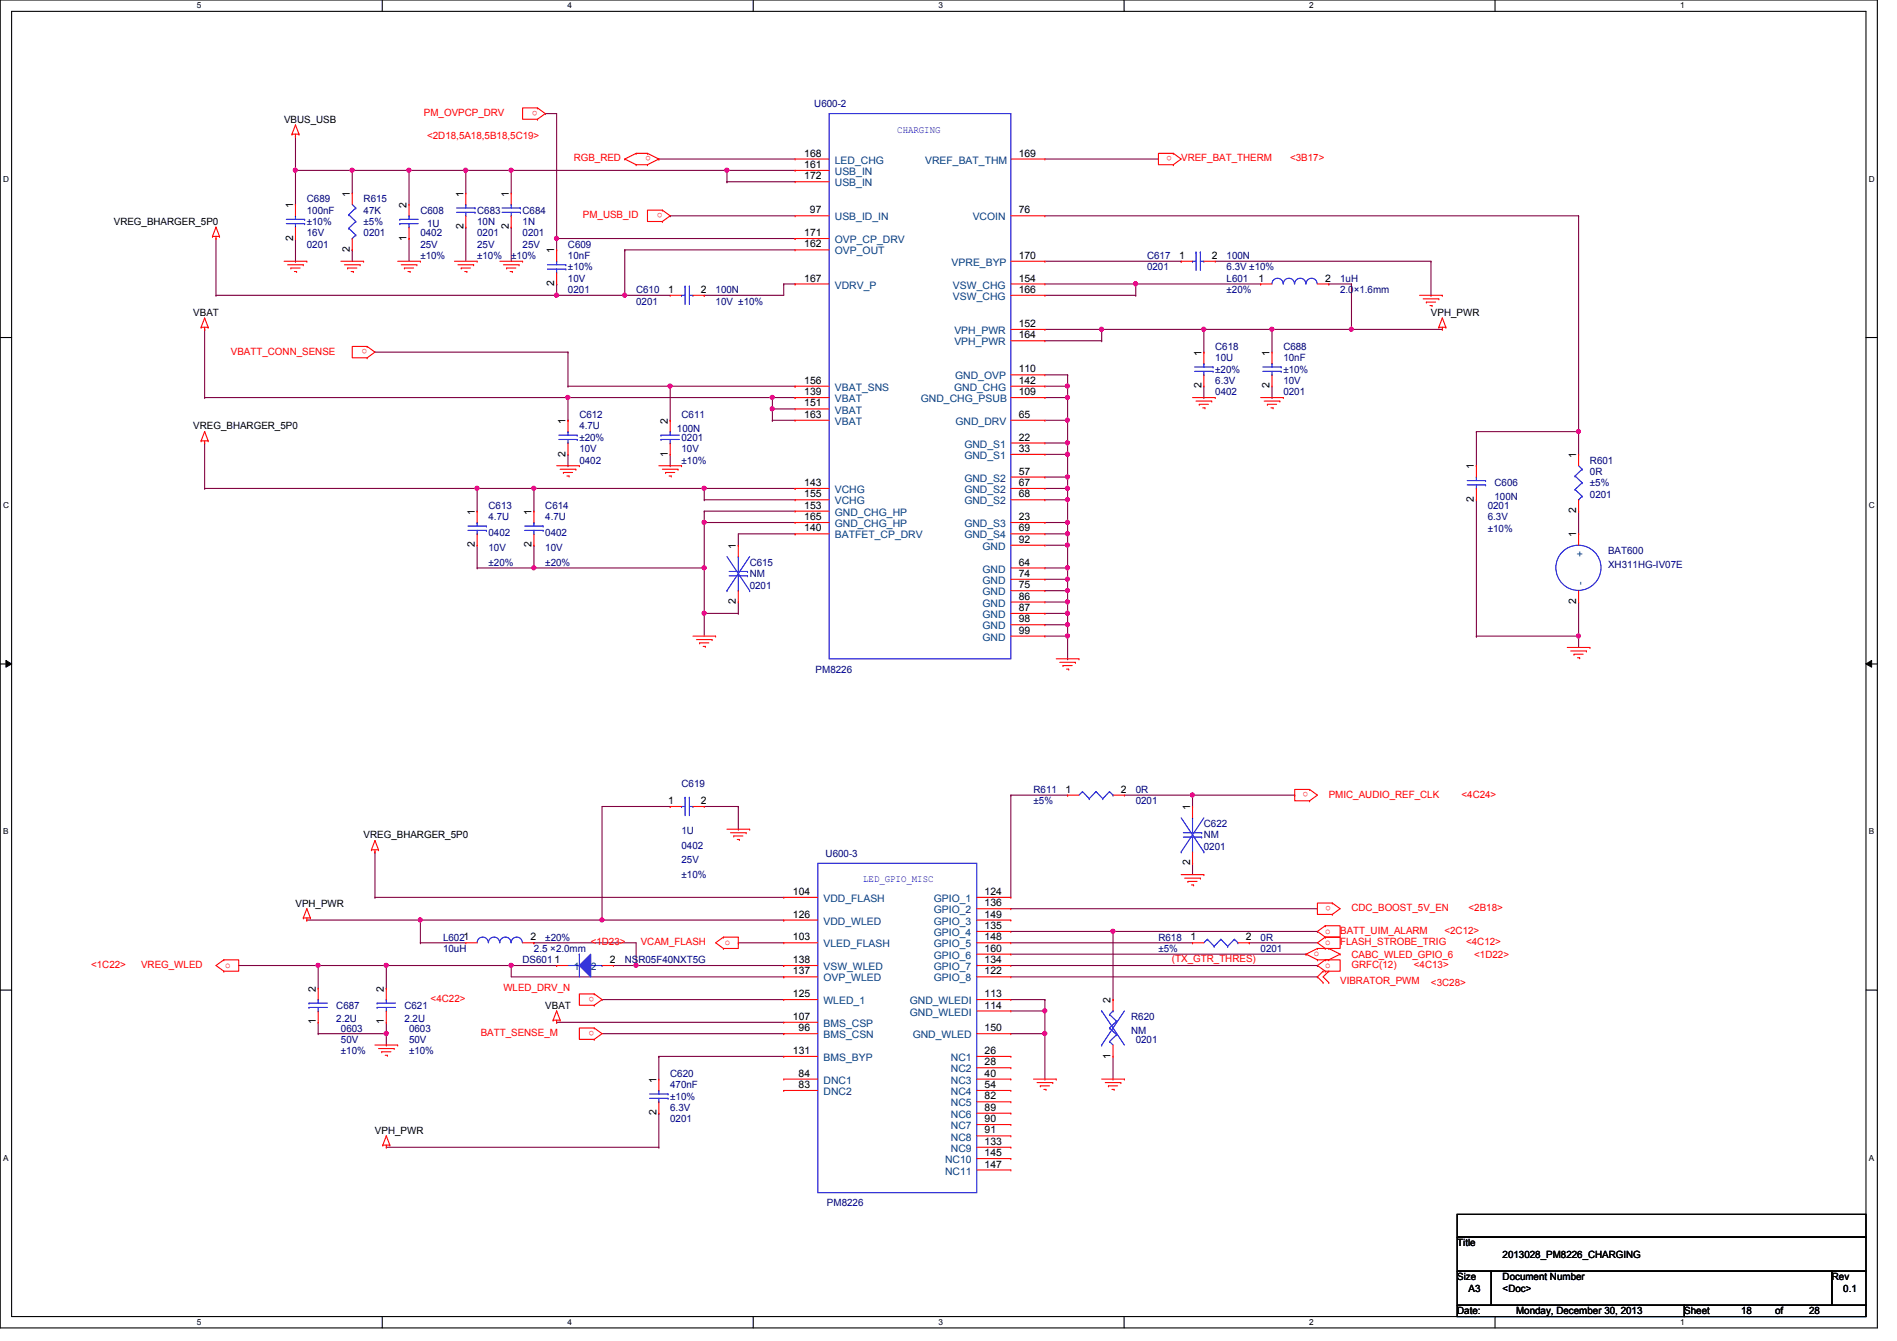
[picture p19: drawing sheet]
<svg xmlns="http://www.w3.org/2000/svg" width="297mm" height="210mm" viewBox="0 0 297 210" stroke-linecap="round" stroke-linejoin="round" font-family="sans-serif">
<defs><g id="words">
<g font-size="1.6" fill="#f00">
<text x="84.2" y="17.4" transform="rotate(180 84.2 17.4)">o</text>
<text x="66.4" y="18.2">PM_OVPCP_DRV</text>
<text x="66.9" y="21.7">&lt;2D18,5A18,5B18,5C19&gt;</text>
<text x="89.8" y="25.3">RGB_RED</text>
<text x="101.9" y="24.5" transform="rotate(180 101.9 24.5)">o</text>
<text x="183.5" y="24.5" transform="rotate(180 183.5 24.5)">o</text>
<text x="185" y="25.3">VREF_BAT_THERM</text>
<text x="202" y="25.3">&lt;3B17&gt;</text>
<text x="91.3" y="34.2">PM_USB_ID</text>
<text x="103.7" y="33.4" transform="rotate(180 103.7 33.4)">o</text>
<text x="36.1" y="55.5">VBATT_CONN_SENSE</text>
<text x="57.5" y="54.7" transform="rotate(180 57.5 54.7)">o</text>
<text x="204.8" y="124" transform="rotate(180 204.8 124)">o</text>
<text x="208.1" y="124.8">PMIC_AUDIO_REF_CLK</text>
<text x="228.8" y="124.8">&lt;4C24&gt;</text>
<text x="208.4" y="141.8" transform="rotate(180 208.4 141.8)">o</text>
<text x="211.6" y="142.6">CDC_BOOST_5V_EN</text>
<text x="230" y="142.6">&lt;2B18&gt;</text>
<text x="92.5" y="148">&lt;1D23&gt;</text>
<text x="100.3" y="148">VCAM_FLASH</text>
<text x="113.5" y="147.9">o</text>
<text x="205.7" y="149.7">o</text>
<text x="207.5" y="146.1">o</text>
<text x="207.5" y="147.9">o</text>
<text x="209.8" y="146.2">BATT_UIM_ALARM</text>
<text x="209.8" y="148">FLASH_STROBE_TRIG</text>
<text x="211.6" y="149.9">CABC_WLED_GPIO_6</text>
<text x="226.2" y="146.2">&lt;2C12&gt;</text>
<text x="229.6" y="148">&lt;4C12&gt;</text>
<text x="230.8" y="149.9">&lt;1D22&gt;</text>
<text x="14.3" y="151.5">&lt;1C22&gt;</text>
<text x="22.1" y="151.5">VREG_WLED</text>
<text x="35.3" y="151.5">o</text>
<text x="78.8" y="155.1">WLED_DRV_N</text>
<text x="183.5" y="150.6">(TX_GTR_THRES)</text>
<text x="207.5" y="151.5">o</text>
<text x="209.8" y="154">VIBRATOR_PWM</text>
<text x="211.6" y="151.5">GRFC(12)</text>
<text x="221.4" y="151.5">&lt;4C13&gt;</text>
<text x="224.1" y="154.3">&lt;3C28&gt;</text>
<text x="67.4" y="156.8">&lt;4C22&gt;</text>
<text x="93" y="156" transform="rotate(180 93 156)">o</text>
<text x="93" y="161.4" transform="rotate(180 93 161.4)">o</text>
<text x="75.3" y="162.2">BATT_SENSE_M</text>
</g>
<g font-size="1.6" fill="#000080">
<text x="127.5" y="16.7">U600-2</text>
<text x="48" y="31.7">C689</text>
<text x="48" y="33.4">100nF</text>
<text x="48" y="35.2">±10%</text>
<text x="56.9" y="31.7">R615</text>
<text x="56.9" y="33.4">47K</text>
<text x="56.9" y="35.2">±5%</text>
<text x="65.8" y="33.4">C608</text>
<text x="66.9" y="35.6">1U</text>
<text x="74.7" y="33.4">C683</text>
<text x="74.7" y="35.2">10N</text>
<text x="81.8" y="33.4">C684</text>
<text x="81.8" y="35.2">1N</text>
<text x="48" y="38.8">0201</text>
<text x="48" y="37">16V</text>
<text x="56.9" y="37">0201</text>
<text x="65.8" y="37">0402</text>
<text x="65.8" y="38.8">25V</text>
<text x="65.8" y="40.6">±10%</text>
<text x="74.7" y="37">0201</text>
<text x="74.7" y="38.8">25V</text>
<text x="74.7" y="40.6">±10%</text>
<text x="80" y="40.6">±10%</text>
<text x="81.8" y="37">0201</text>
<text x="81.8" y="38.8">25V</text>
<text x="88.9" y="38.8">C609</text>
<text x="88.9" y="40.6">10nF</text>
<text x="179.6" y="40.6">C617</text>
<text x="192.1" y="40.6">100N</text>
<text x="88.9" y="45.9">0201</text>
<text x="88.9" y="44.1">10V</text>
<text x="88.9" y="42.3">±10%</text>
<text x="99.6" y="45.9">C610</text>
<text x="99.6" y="47.7">0201</text>
<text x="112.1" y="45.9">100N</text>
<text x="112.1" y="47.7">10V ±10%</text>
<text x="179.6" y="42.3">0201</text>
<text x="192.1" y="42.3">6.3V ±10%</text>
<text x="192.1" y="44.1">L601</text>
<text x="192.1" y="45.9">±20%</text>
<text x="209.8" y="44.1">1uH</text>
<text x="209.8" y="45.9">2.0×1.6mm</text>
<text x="190.3" y="54.8">C618</text>
<text x="190.3" y="56.6">10U</text>
<text x="190.3" y="58.3">±20%</text>
<text x="201" y="54.8">C688</text>
<text x="201" y="56.6">10nF</text>
<text x="201" y="58.3">±10%</text>
<text x="90.7" y="65.4">C612</text>
<text x="106.7" y="65.4">C611</text>
<text x="190.3" y="61.9">0402</text>
<text x="190.3" y="60.1">6.3V</text>
<text x="201" y="61.9">0201</text>
<text x="201" y="60.1">10V</text>
<text x="90.7" y="67.2">4.7U</text>
<text x="90.7" y="70.8">10V</text>
<text x="90.7" y="69">±20%</text>
<text x="106" y="67.6">100N</text>
<text x="106.7" y="69">0201</text>
<text x="106.7" y="70.8">10V</text>
<text x="90.7" y="72.6">0402</text>
<text x="106.7" y="72.6">±10%</text>
<text x="234" y="76.1">C606</text>
<text x="249" y="72.6">R601</text>
<text x="249" y="74.3">0R</text>
<text x="249" y="76.1">±5%</text>
<text x="249" y="77.9">0201</text>
<text x="76.5" y="79.7">C613</text>
<text x="76.5" y="81.4">4.7U</text>
<text x="76.5" y="83.9">0402</text>
<text x="85.4" y="79.7">C614</text>
<text x="85.4" y="81.4">4.7U</text>
<text x="85.4" y="83.9">0402</text>
<text x="233" y="79.7">0201</text>
<text x="233" y="81.4">6.3V</text>
<text x="233" y="83.2">±10%</text>
<text x="234" y="78.2">100N</text>
<text x="76.5" y="86.2">10V</text>
<text x="76.5" y="88.6">±20%</text>
<text x="85.4" y="86.2">10V</text>
<text x="85.4" y="88.6">±20%</text>
<text x="117.4" y="88.6">C615</text>
<text x="251.8" y="86.8">BAT600</text>
<text x="251.8" y="88.9">XH311HG-IV07E</text>
<text x="117.4" y="90.3">NM</text>
<text x="117.4" y="92.1">0201</text>
<text x="127.7" y="105.3">PM8226</text>
<text x="106.7" y="123.2">C619</text>
<text x="161.8" y="124.1">R611</text>
<text x="161.8" y="125.9">±5%</text>
<text x="177.8" y="124.1">0R</text>
<text x="177.8" y="125.9">0201</text>
<text x="106.7" y="130.5">1U</text>
<text x="188.5" y="129.5">C622</text>
<text x="188.5" y="131.2">NM</text>
<text x="106.7" y="132.8">0402</text>
<text x="106.7" y="135.1">25V</text>
<text x="106.7" y="137.5">±10%</text>
<text x="129.3" y="134.1">U600-3</text>
<text x="188.5" y="133">0201</text>
<text x="69.4" y="147.2">L6021</text>
<text x="69.4" y="149">10uH</text>
<text x="83.6" y="149">2.5 ×2.0mm</text>
<text x="85.4" y="147.2">±20%</text>
<text x="181.4" y="147.2">R618</text>
<text x="181.4" y="149">±5%</text>
<text x="197.4" y="147.2">0R</text>
<text x="197.4" y="149">0201</text>
<text x="81.8" y="150.8">DS601</text>
<text x="97.8" y="150.8">NSR05F40NXT5G</text>
<text x="52.7" y="157.9">C687</text>
<text x="52.7" y="160">2.2U</text>
<text x="53.4" y="161.5">0603</text>
<text x="63.3" y="157.9">C621</text>
<text x="63.3" y="160">2.2U</text>
<text x="64" y="161.5">0603</text>
<text x="177.1" y="159.7">R620</text>
<text x="177.1" y="161.8">NM</text>
<text x="53.4" y="163.2">50V</text>
<text x="53.4" y="165">±10%</text>
<text x="64" y="163.2">50V</text>
<text x="64" y="165">±10%</text>
<text x="177.8" y="163.2">0201</text>
<text x="104.9" y="168.6">C620</text>
<text x="104.9" y="170.3">470nF</text>
<text x="104.9" y="173.9">6.3V</text>
<text x="104.9" y="172.1">±10%</text>
<text x="104.9" y="175.7">0201</text>
<text x="129.5" y="188.8">PM8226</text>
</g>
<g font-size="1.6">
<text x="44.5" y="19.2">VBUS_USB</text>
<text x="125.9" y="24.5">168</text>
<text x="125.9" y="26.3">161</text>
<text x="125.9" y="28.1">172</text>
<text x="159.5" y="24.5">169</text>
<text x="17.8" y="35.2">VREG_BHARGER_5P0</text>
<text x="45.9" y="32.6" transform="rotate(-90 45.9 32.6)">1</text>
<text x="54.8" y="30.8" transform="rotate(-90 54.8 30.8)">1</text>
<text x="63.7" y="32.6" transform="rotate(-90 63.7 32.6)">2</text>
<text x="72.6" y="35.9" transform="rotate(-90 72.6 35.9)">2</text>
<text x="72.6" y="30.8" transform="rotate(-90 72.6 30.8)">1</text>
<text x="79.7" y="35.9" transform="rotate(-90 79.7 35.9)">2</text>
<text x="79.7" y="30.8" transform="rotate(-90 79.7 30.8)">1</text>
<text x="126.8" y="33.4">97</text>
<text x="159.5" y="33.4">76</text>
<text x="45.9" y="37.7" transform="rotate(-90 45.9 37.7)">2</text>
<text x="54.8" y="39.5" transform="rotate(-90 54.8 39.5)">2</text>
<text x="63.7" y="37.7" transform="rotate(-90 63.7 37.7)">1</text>
<text x="86.8" y="39.7" transform="rotate(-90 86.8 39.7)">1</text>
<text x="125.9" y="37">171</text>
<text x="125.9" y="38.7">162</text>
<text x="159.5" y="40.5">170</text>
<text x="184.6" y="40.5">1</text>
<text x="189.7" y="40.5">2</text>
<text x="86.8" y="44.8" transform="rotate(-90 86.8 44.8)">2</text>
<text x="104.6" y="45.8">1</text>
<text x="109.7" y="45.8">2</text>
<text x="125.9" y="44.1">167</text>
<text x="159.5" y="44.1">154</text>
<text x="159.5" y="45.8">166</text>
<text x="197.1" y="44.1">1</text>
<text x="207.5" y="44.1">2</text>
<text x="30.3" y="49.4">VBAT</text>
<text x="159.5" y="51.2">152</text>
<text x="159.5" y="53">164</text>
<text x="224.1" y="49.4">VPH_PWR</text>
<text x="159.5" y="58.3">110</text>
<text x="188.1" y="55.7" transform="rotate(-90 188.1 55.7)">1</text>
<text x="198.8" y="55.7" transform="rotate(-90 198.8 55.7)">1</text>
<text x="125.9" y="60.1">156</text>
<text x="125.9" y="61.8">139</text>
<text x="125.9" y="63.6">151</text>
<text x="125.9" y="65.4">163</text>
<text x="159.5" y="60.1">142</text>
<text x="159.5" y="61.8">109</text>
<text x="159.5" y="65.4">65</text>
<text x="188.1" y="60.8" transform="rotate(-90 188.1 60.8)">2</text>
<text x="198.8" y="60.8" transform="rotate(-90 198.8 60.8)">2</text>
<text x="30.3" y="67.2">VREG_BHARGER_5P0</text>
<text x="88.6" y="71.5" transform="rotate(-90 88.6 71.5)">2</text>
<text x="88.6" y="66.3" transform="rotate(-90 88.6 66.3)">1</text>
<text x="104.6" y="71.5" transform="rotate(-90 104.6 71.5)">1</text>
<text x="104.6" y="66.3" transform="rotate(-90 104.6 66.3)">2</text>
<text x="159.5" y="69">22</text>
<text x="159.5" y="70.7">33</text>
<text x="246.8" y="71.7" transform="rotate(-90 246.8 71.7)">1</text>
<text x="125.9" y="76.1">143</text>
<text x="125.9" y="77.9">155</text>
<text x="159.5" y="74.3">57</text>
<text x="159.5" y="76.1">67</text>
<text x="159.5" y="77.9">68</text>
<text x="230.8" y="73.4" transform="rotate(-90 230.8 73.4)">1</text>
<text x="74.3" y="80.6" transform="rotate(-90 74.3 80.6)">1</text>
<text x="83.2" y="80.6" transform="rotate(-90 83.2 80.6)">1</text>
<text x="125.9" y="79.6">153</text>
<text x="125.9" y="81.4">165</text>
<text x="125.9" y="83.2">140</text>
<text x="159.5" y="81.4">23</text>
<text x="159.5" y="83.2">69</text>
<text x="230.8" y="78.6" transform="rotate(-90 230.8 78.6)">2</text>
<text x="246.8" y="80.3" transform="rotate(-90 246.8 80.3)">2</text>
<text x="74.3" y="85.7" transform="rotate(-90 74.3 85.7)">2</text>
<text x="83.2" y="85.7" transform="rotate(-90 83.2 85.7)">2</text>
<text x="115.2" y="85.9" transform="rotate(-90 115.2 85.9)">1</text>
<text x="159.5" y="85">92</text>
<text x="159.5" y="88.5">64</text>
<text x="246.8" y="84.1" transform="rotate(-90 246.8 84.1)">1</text>
<text x="115.2" y="94.6" transform="rotate(-90 115.2 94.6)">2</text>
<text x="159.5" y="90.3">74</text>
<text x="159.5" y="92.1">75</text>
<text x="159.5" y="93.9">86</text>
<text x="159.5" y="95.6">87</text>
<text x="246.8" y="94.6" transform="rotate(-90 246.8 94.6)">2</text>
<text x="159.5" y="97.4">98</text>
<text x="159.5" y="99.2">99</text>
<text x="104.6" y="125.9">1</text>
<text x="109.7" y="125.9">2</text>
<text x="166.8" y="124.1">1</text>
<text x="175.5" y="124.1">2</text>
<text x="56.9" y="131.2">VREG_BHARGER_5P0</text>
<text x="186.3" y="126.8" transform="rotate(-90 186.3 126.8)">1</text>
<text x="186.3" y="135.5" transform="rotate(-90 186.3 135.5)">2</text>
<text x="46.3" y="141.9">VPH_PWR</text>
<text x="124.2" y="140.1">104</text>
<text x="124.2" y="143.6">126</text>
<text x="154.2" y="140.1">124</text>
<text x="154.2" y="141.9">136</text>
<text x="154.2" y="143.6">149</text>
<text x="83.1" y="147.2">2</text>
<text x="124.2" y="147.2">103</text>
<text x="154.2" y="145.4">135</text>
<text x="154.2" y="147.2">148</text>
<text x="154.2" y="149">160</text>
<text x="186.4" y="147.2">1</text>
<text x="195.1" y="147.2">2</text>
<text x="49.4" y="155.2" transform="rotate(-90 49.4 155.2)">2</text>
<text x="60.1" y="155.2" transform="rotate(-90 60.1 155.2)">2</text>
<text x="86.8" y="150.7">1</text>
<text x="95.5" y="150.7">2</text>
<text x="124.2" y="150.7">138</text>
<text x="124.2" y="152.5">137</text>
<text x="154.2" y="150.7">134</text>
<text x="154.2" y="152.5">122</text>
<text x="49.4" y="160.4" transform="rotate(-90 49.4 160.4)">1</text>
<text x="60.1" y="160.4" transform="rotate(-90 60.1 160.4)">1</text>
<text x="85.4" y="157.9">VBAT</text>
<text x="124.2" y="156.1">125</text>
<text x="124.2" y="159.6">107</text>
<text x="125" y="161.4">96</text>
<text x="154.2" y="156.1">113</text>
<text x="154.2" y="157.9">114</text>
<text x="154.2" y="161.4">150</text>
<text x="173.9" y="157" transform="rotate(-90 173.9 157)">2</text>
<text x="124.2" y="165">131</text>
<text x="154.2" y="165">26</text>
<text x="154.2" y="166.8">28</text>
<text x="173.9" y="165.7" transform="rotate(-90 173.9 165.7)">1</text>
<text x="102.8" y="169.5" transform="rotate(-90 102.8 169.5)">1</text>
<text x="125" y="168.5">84</text>
<text x="125" y="170.3">83</text>
<text x="154.2" y="168.5">40</text>
<text x="154.2" y="170.3">54</text>
<text x="154.2" y="172.1">82</text>
<text x="154.2" y="173.9">89</text>
<text x="58.7" y="177.5">VPH_PWR</text>
<text x="102.8" y="174.6" transform="rotate(-90 102.8 174.6)">2</text>
<text x="154.2" y="175.6">90</text>
<text x="154.2" y="177.4">91</text>
<text x="154.2" y="179.2">133</text>
<text x="154.2" y="181">145</text>
<text x="154.2" y="182.8">147</text>
<text x="228.2" y="195.1">Title</text>
<text x="235.3" y="196.8">2013028_PM8226_CHARGING</text>
<text x="228.2" y="200.4">Size</text>
<text x="230" y="202.2">A3</text>
<text x="235.3" y="200.4">Document Number</text>
<text x="235.3" y="202.2">&lt;Doc&gt;</text>
<text x="286.8" y="200.4">Rev</text>
<text x="288.6" y="202.2">0.1</text>
<text x="228.2" y="205.7">Date:</text>
<text x="237.4" y="205.7">Monday, December 30, 2013</text>
<text x="263.7" y="205.7">Sheet</text>
<text x="272.6" y="205.7">18</text>
<text x="278" y="205.7">of</text>
<text x="283.3" y="205.7">28</text>
</g>
<g font-size="1.6" fill="#00f">
<text x="140.5" y="20.8">CHARGING</text>
<text x="135.2" y="138.1">LED_GPIO_MISC</text>
</g>
<g font-size="1.6" fill="#004080">
<text x="130.7" y="25.6">LED_CHG</text>
<text x="130.7" y="27.4">USB_IN</text>
<text x="130.7" y="29.2">USB_IN</text>
<text x="144.9" y="25.6">VREF_BAT_THM</text>
<text x="130.7" y="34.5">USB_ID_IN</text>
<text x="152.3" y="34.5">VCOIN</text>
<text x="130.7" y="38.1">OVP_CP_DRV</text>
<text x="130.7" y="39.8">OVP_OUT</text>
<text x="149" y="41.6">VPRE_BYP</text>
<text x="130.7" y="45.2">VDRV_P</text>
<text x="149.2" y="45.2">VSW_CHG</text>
<text x="149.2" y="46.9">VSW_CHG</text>
<text x="149.4" y="52.3">VPH_PWR</text>
<text x="149.4" y="54.1">VPH_PWR</text>
<text x="149.6" y="59.4">GND_OVP</text>
<text x="130.7" y="61.2">VBAT_SNS</text>
<text x="130.7" y="62.9">VBAT</text>
<text x="130.7" y="64.7">VBAT</text>
<text x="144.2" y="62.9">GND_CHG_PSUB</text>
<text x="149.4" y="61.2">GND_CHG</text>
<text x="130.7" y="66.5">VBAT</text>
<text x="149.6" y="66.5">GND_DRV</text>
<text x="151" y="70.1">GND_S1</text>
<text x="151" y="71.8">GND_S1</text>
<text x="130.7" y="77.2">VCHG</text>
<text x="151" y="75.4">GND_S2</text>
<text x="151" y="77.2">GND_S2</text>
<text x="130.7" y="79">VCHG</text>
<text x="130.7" y="80.7">GND_CHG_HP</text>
<text x="130.7" y="82.5">GND_CHG_HP</text>
<text x="151" y="79">GND_S2</text>
<text x="151" y="82.5">GND_S3</text>
<text x="130.7" y="84.3">BATFET_CP_DRV</text>
<text x="151" y="84.3">GND_S4</text>
<text x="153.8" y="86.1">GND</text>
<text x="153.8" y="89.6">GND</text>
<text x="247.9" y="87.2" transform="rotate(-90 247.9 87.2)">+</text>
<text x="153.8" y="91.4">GND</text>
<text x="153.8" y="93.2">GND</text>
<text x="153.8" y="95">GND</text>
<text x="247.9" y="91.6" transform="rotate(-90 247.9 91.6)">-</text>
<text x="153.8" y="96.7">GND</text>
<text x="153.8" y="98.5">GND</text>
<text x="153.8" y="100.3">GND</text>
<text x="128.9" y="141.2">VDD_FLASH</text>
<text x="146.2" y="141.2">GPIO_1</text>
<text x="146.2" y="143">GPIO_2</text>
<text x="128.9" y="144.7">VDD_WLED</text>
<text x="128.9" y="148.3">VLED_FLASH</text>
<text x="146.2" y="144.7">GPIO_3</text>
<text x="146.2" y="146.5">GPIO_4</text>
<text x="146.2" y="148.3">GPIO_5</text>
<text x="89.8" y="151.8">1</text>
<text x="92.5" y="151.8">2</text>
<text x="128.9" y="151.8">VSW_WLED</text>
<text x="128.9" y="153.6">OVP_WLED</text>
<text x="146.2" y="150.1">GPIO_6</text>
<text x="146.2" y="151.8">GPIO_7</text>
<text x="146.2" y="153.6">GPIO_8</text>
<text x="128.9" y="157.2">WLED_1</text>
<text x="128.9" y="160.7">BMS_CSP</text>
<text x="142.4" y="157.2">GND_WLEDI</text>
<text x="142.4" y="159">GND_WLEDI</text>
<text x="128.9" y="162.5">BMS_CSN</text>
<text x="128.9" y="166.1">BMS_BYP</text>
<text x="142.9" y="162.5">GND_WLED</text>
<text x="148.9" y="166.1">NC1</text>
<text x="148.9" y="167.9">NC2</text>
<text x="128.9" y="169.6">DNC1</text>
<text x="128.9" y="171.4">DNC2</text>
<text x="148.9" y="169.6">NC3</text>
<text x="148.9" y="171.4">NC4</text>
<text x="148.9" y="173.2">NC5</text>
<text x="148.9" y="175">NC6</text>
<text x="148.9" y="176.7">NC7</text>
<text x="148.9" y="178.5">NC8</text>
<text x="148" y="182.1">NC10</text>
<text x="148" y="183.9">NC11</text>
<text x="148.9" y="180.3">NC9</text>
</g>
<g font-size="1.3">
<text x="30.8" y="1.3">5</text>
<text x="88.9" y="1.3">4</text>
<text x="146.9" y="1.3">3</text>
<text x="205" y="1.3">2</text>
<text x="263.1" y="1.3">1</text>
<text x=".5" y="28.4">D</text>
<text x="292.6" y="28.4">D</text>
<text x=".5" y="79.5">C</text>
<text x="292.6" y="79.5">C</text>
<text x=".5" y="130.6">B</text>
<text x="292.6" y="130.6">B</text>
<text x=".5" y="181.7">A</text>
<text x="292.6" y="181.7">A</text>
<text x="30.8" y="207.4">5</text>
<text x="88.9" y="207.4">4</text>
<text x="146.9" y="207.4">3</text>
<text x="205" y="207.4">2</text>
<text x="263.1" y="207.4">1</text>
</g>
</g></defs>
<path d="M0 0h294v207.9h-294zM1.8 1.8h290.4v204.3h-290.4z" fill="none" stroke="#000" stroke-width=".17"/>
<g fill="#fff">
<path d="M30.8 .2h.7v1.4h-.7z"/>
<path d="M30.8 206.2h.7v1.4h-.7z"/>
</g>
<path d="M59.9 0v1.8M59.9 206.1v1.8" fill="none" stroke="#000" stroke-width=".17"/>
<g fill="#fff">
<path d="M88.9 .2h.6v1.4h-.6z"/>
<path d="M88.9 206.2h.6v1.4h-.6z"/>
</g>
<path d="M117.9 0v1.8M117.9 206.1v1.8" fill="none" stroke="#000" stroke-width=".17"/>
<g fill="#fff">
<path d="M146.9 .2h.7v1.4h-.7z"/>
<path d="M146.9 206.2h.7v1.4h-.7z"/>
</g>
<path d="M176 0v1.8M176 206.1v1.8" fill="none" stroke="#000" stroke-width=".17"/>
<g fill="#fff">
<path d="M205 .2h.7v1.4h-.7z"/>
<path d="M205 206.2h.7v1.4h-.7z"/>
</g>
<path d="M234.1 0v1.8M234.1 206.1v1.8" fill="none" stroke="#000" stroke-width=".17"/>
<g fill="#fff">
<path d="M263.1 .2h.7v1.4h-.7z"/>
<path d="M263.1 206.2h.7v1.4h-.7z"/>
<path d="M.5 27.3h.9v1.4h-.9z"/>
<path d="M292.6 27.3h.9v1.4h-.9z"/>
<path d="M.5 78.4h.9v1.4h-.9z"/>
<path d="M292.6 78.4h.9v1.4h-.9z"/>
</g>
<path d="M0 52.8h1.8M292.2 52.8h1.8" fill="none" stroke="#000" stroke-width=".17"/>
<g fill="#fff">
<path d="M.5 129.5h.8v1.4h-.8z"/>
<path d="M292.6 129.5h.9v1.4h-.9z"/>
</g>
<path d="M0 103.9h1.8M292.2 103.9h1.8" fill="none" stroke="#000" stroke-width=".17"/>
<path d="M.9 103.4l.9 .5-.9 .5zM292.2 103.9l.9-.5v1z" fill="#000"/>
<path d="M.9 103.4l.9 .5-.9 .5zM292.2 103.9l.9-.5v1z" fill="none" stroke="#000" stroke-width=".16"/>
<g fill="#fff">
<path d="M.5 180.5h.8v1.4h-.8z"/>
<path d="M292.6 180.5h.9v1.4h-.9z"/>
</g>
<path d="M0 155h1.8M292.2 155h1.8" fill="none" stroke="#000" stroke-width=".17"/>
<path d="M113.8 26.7h.1M113.8 28.4h.1M113.8 26.7h10.7M113.8 28.4h10.7M113.8 26.7v1.7" fill="none" stroke="#800040" stroke-width=".17"/>
<circle cx="113.8" cy="26.6" r=".32" fill="#f0f"/>
<circle cx="113.8" cy="26.6" r=".32" fill="none" stroke="#f0f" stroke-width=".17"/>
<path d="M46.3 21.3h.1M46.3 21.3v5.4M55.2 26.7h.1M55.2 26.7v3.5" fill="none" stroke="#800040" stroke-width=".17"/>
<circle cx="55.1" cy="26.6" r=".32" fill="#f0f"/>
<circle cx="55.1" cy="26.6" r=".32" fill="none" stroke="#f0f" stroke-width=".17"/>
<path d="M46.3 26.7h8.9M55.2 26.7h.1M64 26.7h.1M64 26.7v5.3" fill="none" stroke="#800040" stroke-width=".17"/>
<circle cx="64" cy="26.6" r=".32" fill="#f0f"/>
<circle cx="64" cy="26.6" r=".32" fill="none" stroke="#f0f" stroke-width=".17"/>
<path d="M55.2 39.1h.1M55.2 39.1v1.8M64 37.3h.1M64 26.7h8.9M64 37.3v3.6M72.9 26.7h.1M87.2 37.3h37.3M104.9 33.8h.1M104.9 33.8h19.6M124.5 37.3h.1" fill="none" stroke="#800040" stroke-width=".17"/>
<circle cx="87.1" cy="37.3" r=".32" fill="#f0f"/>
<circle cx="87.1" cy="37.3" r=".32" fill="none" stroke="#f0f" stroke-width=".17"/>
<path d="M87.2 39.1h.1M87.2 37.3v1.8M97.8 39.1h.1M97.8 39.1h26.7M97.8 39.1v7.1M33.8 46.2h53.4M87.2 46.2h.1M97.8 46.2h.1M97.8 46.2h7.1M110.3 46.2h.1M110.3 46.2h12.4" fill="none" stroke="#800040" stroke-width=".17"/>
<circle cx="87.1" cy="46.2" r=".32" fill="#f0f"/>
<circle cx="87.1" cy="46.2" r=".32" fill="none" stroke="#f0f" stroke-width=".17"/>
<path d="M87.2 46.2h.1M87.2 46.2h10.6" fill="none" stroke="#800040" stroke-width=".17"/>
<circle cx="97.8" cy="46.2" r=".32" fill="#f0f"/>
<circle cx="97.8" cy="46.2" r=".32" fill="none" stroke="#f0f" stroke-width=".17"/>
<path d="M87.2 44.4h.1M87.2 44.4v1.8M122.7 44.4h.1M122.7 44.4v1.8M122.7 44.4h1.8M124.5 44.4h.1M120.9 65.8h.1M120.9 64h.1M120.9 65.8h3.6M120.9 62.2v1.8" fill="none" stroke="#800040" stroke-width=".17"/>
<circle cx="120.9" cy="64" r=".32" fill="#f0f"/>
<circle cx="120.9" cy="64" r=".32" fill="none" stroke="#f0f" stroke-width=".17"/>
<g fill="none" stroke="#800040" stroke-width=".17">
<path d="M58.7 55.1h30.2M88.9 55.1h.1M88.9 55.1v5.4M88.9 60.5h.1M88.9 60.5h35.6M104.9 60.5h.1M104.9 65.8h.1M104.9 60.5v5.3M120.9 64h.1M120.9 65.8h.1M120.9 62.2h3.6M120.9 64h3.6"/>
<path d="M120.9 64v1.8M124.5 62.2h.1M124.5 60.5h.1"/>
</g>
<circle cx="104.9" cy="60.4" r=".32" fill="#f0f"/>
<circle cx="104.9" cy="60.4" r=".32" fill="none" stroke="#f0f" stroke-width=".17"/>
<path d="M88.9 65.8h.1M88.9 62.2h.1M88.9 62.2v3.6M88.9 62.2h32" fill="none" stroke="#800040" stroke-width=".17"/>
<circle cx="120.9" cy="62.2" r=".32" fill="#f0f"/>
<circle cx="120.9" cy="62.2" r=".32" fill="none" stroke="#f0f" stroke-width=".17"/>
<path d="M32 62.2h.1M32 62.2h56.9M88.9 72.9h.1M88.9 71.1v1.8M104.9 72.9h.1M104.9 71.1v1.8" fill="none" stroke="#800040" stroke-width=".17"/>
<circle cx="88.9" cy="62.2" r=".32" fill="#f0f"/>
<circle cx="88.9" cy="62.2" r=".32" fill="none" stroke="#f0f" stroke-width=".17"/>
<path d="M32 51.6h.1M32 51.6v10.6M32 76.5h42.7M74.7 76.5h.1M110.3 78.2h.1M110.3 76.5h.1M110.3 76.5h14.2M110.3 78.2h14.2M110.3 76.5v1.7M124.5 76.5h.1" fill="none" stroke="#800040" stroke-width=".17"/>
<circle cx="110.3" cy="76.4" r=".32" fill="#f0f"/>
<circle cx="110.3" cy="76.4" r=".32" fill="none" stroke="#f0f" stroke-width=".17"/>
<path d="M83.6 76.5h.1M83.6 76.5v3.5M110.3 76.5h.1M110.3 76.5h-35.6v3.5M74.7 80h.1" fill="none" stroke="#800040" stroke-width=".17"/>
<circle cx="74.7" cy="76.4" r=".32" fill="#f0f"/>
<circle cx="74.7" cy="76.4" r=".32" fill="none" stroke="#f0f" stroke-width=".17"/>
<circle cx="83.6" cy="76.4" r=".32" fill="#f0f"/>
<circle cx="83.6" cy="76.4" r=".32" fill="none" stroke="#f0f" stroke-width=".17"/>
<path d="M110.3 80h.1M110.3 81.8h.1M110.3 80h14.2M110.3 80v1.8M110.3 81.8h14.2" fill="none" stroke="#800040" stroke-width=".17"/>
<circle cx="110.3" cy="81.8" r=".32" fill="#f0f"/>
<circle cx="110.3" cy="81.8" r=".32" fill="none" stroke="#f0f" stroke-width=".17"/>
<path d="M74.7 88.9h.1M74.7 85.3v3.6M74.7 88.9h8.9M83.6 88.9h.1M110.3 88.9h.1M110.3 81.8v7.1" fill="none" stroke="#800040" stroke-width=".17"/>
<circle cx="83.6" cy="88.9" r=".32" fill="#f0f"/>
<circle cx="83.6" cy="88.9" r=".32" fill="none" stroke="#f0f" stroke-width=".17"/>
<path d="M110.3 96h.1M110.3 88.9v7.1" fill="none" stroke="#800040" stroke-width=".17"/>
<circle cx="110.3" cy="88.9" r=".32" fill="#f0f"/>
<circle cx="110.3" cy="88.9" r=".32" fill="none" stroke="#f0f" stroke-width=".17"/>
<path d="M83.6 88.9h26.7M110.3 88.9h.1M110.3 96h.1M110.3 96h5.3M115.6 85.3h.1M115.6 96h.1M115.6 94.2v1.8M124.5 83.6h.1M124.5 83.6h-8.9v1.7" fill="none" stroke="#800040" stroke-width=".17"/>
<circle cx="110.3" cy="96" r=".32" fill="#f0f"/>
<circle cx="110.3" cy="96" r=".32" fill="none" stroke="#f0f" stroke-width=".17"/>
<g fill="none" stroke="#800040" stroke-width=".17">
<path d="M33.8 37.3v8.9M163.6 33.8h83.6M247.2 33.8h.1M33.8 46.2h.1M163.6 40.9h21.4M163.6 44.4h33.8M163.6 46.2h14.2M177.8 44.4h.1M177.8 46.2h.1M177.8 44.4v1.8M185 40.9h.1M197.4 44.4h.1"/>
<path d="M32 76.5h.1M32 69.3v7.2M110.3 96h.1M110.3 96v3.6"/>
</g>
<circle cx="177.8" cy="44.4" r=".32" fill="#f0f"/>
<circle cx="177.8" cy="44.4" r=".32" fill="none" stroke="#f0f" stroke-width=".17"/>
<path d="M163.6 51.6h24.9M163.6 53.3h8.9M172.5 51.6h.1M172.5 53.3h.1M172.5 51.6v1.7M188.5 51.6h.1" fill="none" stroke="#800040" stroke-width=".17"/>
<circle cx="172.5" cy="51.5" r=".32" fill="#f0f"/>
<circle cx="172.5" cy="51.5" r=".32" fill="none" stroke="#f0f" stroke-width=".17"/>
<path d="M188.5 55.1h.1M188.5 51.6v3.5" fill="none" stroke="#800040" stroke-width=".17"/>
<circle cx="188.5" cy="51.5" r=".32" fill="#f0f"/>
<circle cx="188.5" cy="51.5" r=".32" fill="none" stroke="#f0f" stroke-width=".17"/>
<g fill="none" stroke="#800040" stroke-width=".17">
<path d="M163.6 24.9h17.8M181.4 24.9h.1M163.6 58.7h3.6M167.2 58.7h.1M167.2 58.7v1.8M188.5 51.6h10.7M199.2 51.6h.1M211.6 44.4h.1M211.6 51.6h.1M211.6 51.6h14.2M211.6 44.4v7.2M167.2 60.5h.1"/>
<path d="M188.5 62.2h.1M188.5 60.5v1.7"/>
</g>
<circle cx="211.6" cy="51.5" r=".32" fill="#f0f"/>
<circle cx="211.6" cy="51.5" r=".32" fill="none" stroke="#f0f" stroke-width=".17"/>
<path d="M190.3 40.9h33.8M224.1 46.2h.1M224.1 40.9h.1M224.1 40.9v5.3M163.6 60.5h3.6M167.2 60.5h.1" fill="none" stroke="#800040" stroke-width=".17"/>
<circle cx="167.1" cy="60.4" r=".32" fill="#f0f"/>
<circle cx="167.1" cy="60.4" r=".32" fill="none" stroke="#f0f" stroke-width=".17"/>
<path d="M163.6 62.2h3.6M167.2 62.2h.1M167.2 60.5v1.7" fill="none" stroke="#800040" stroke-width=".17"/>
<circle cx="167.1" cy="62.2" r=".32" fill="#f0f"/>
<circle cx="167.1" cy="62.2" r=".32" fill="none" stroke="#f0f" stroke-width=".17"/>
<path d="M163.6 65.8h3.6M167.2 65.8h.1M167.2 62.2v3.6" fill="none" stroke="#800040" stroke-width=".17"/>
<circle cx="167.1" cy="65.8" r=".32" fill="#f0f"/>
<circle cx="167.1" cy="65.8" r=".32" fill="none" stroke="#f0f" stroke-width=".17"/>
<path d="M163.6 69.3h3.6M167.2 69.3h.1M167.2 65.8v3.5" fill="none" stroke="#800040" stroke-width=".17"/>
<circle cx="167.1" cy="69.3" r=".32" fill="#f0f"/>
<circle cx="167.1" cy="69.3" r=".32" fill="none" stroke="#f0f" stroke-width=".17"/>
<path d="M163.6 71.1h3.6M167.2 71.1h.1M167.2 69.3v1.8" fill="none" stroke="#800040" stroke-width=".17"/>
<circle cx="167.1" cy="71.1" r=".32" fill="#f0f"/>
<circle cx="167.1" cy="71.1" r=".32" fill="none" stroke="#f0f" stroke-width=".17"/>
<path d="M163.6 74.7h3.6M167.2 74.7h.1M167.2 71.1v3.6" fill="none" stroke="#800040" stroke-width=".17"/>
<circle cx="167.1" cy="74.6" r=".32" fill="#f0f"/>
<circle cx="167.1" cy="74.6" r=".32" fill="none" stroke="#f0f" stroke-width=".17"/>
<path d="M163.6 76.5h3.6M167.2 76.5h.1M167.2 74.7v1.8" fill="none" stroke="#800040" stroke-width=".17"/>
<circle cx="167.1" cy="76.4" r=".32" fill="#f0f"/>
<circle cx="167.1" cy="76.4" r=".32" fill="none" stroke="#f0f" stroke-width=".17"/>
<path d="M163.6 78.2h3.6M167.2 78.2h.1M167.2 76.5v5.3M167.2 81.8h.1" fill="none" stroke="#800040" stroke-width=".17"/>
<circle cx="167.1" cy="78.2" r=".32" fill="#f0f"/>
<circle cx="167.1" cy="78.2" r=".32" fill="none" stroke="#f0f" stroke-width=".17"/>
<circle cx="167.1" cy="81.8" r=".32" fill="#f0f"/>
<circle cx="167.1" cy="81.8" r=".32" fill="none" stroke="#f0f" stroke-width=".17"/>
<path d="M163.6 81.8h3.6M163.6 83.6h3.6M167.2 81.8h.1M167.2 83.6h.1M167.2 81.8v1.8" fill="none" stroke="#800040" stroke-width=".17"/>
<circle cx="167.1" cy="83.5" r=".32" fill="#f0f"/>
<circle cx="167.1" cy="83.5" r=".32" fill="none" stroke="#f0f" stroke-width=".17"/>
<path d="M163.6 85.3h3.6M167.2 85.3h.1M167.2 83.6v1.7" fill="none" stroke="#800040" stroke-width=".17"/>
<circle cx="167.1" cy="85.3" r=".32" fill="#f0f"/>
<circle cx="167.1" cy="85.3" r=".32" fill="none" stroke="#f0f" stroke-width=".17"/>
<path d="M163.6 88.9h3.6M167.2 88.9h.1M167.2 85.3v3.6" fill="none" stroke="#800040" stroke-width=".17"/>
<circle cx="167.1" cy="88.9" r=".32" fill="#f0f"/>
<circle cx="167.1" cy="88.9" r=".32" fill="none" stroke="#f0f" stroke-width=".17"/>
<path d="M163.6 90.7h3.6M167.2 90.7h.1M167.2 88.9v1.8" fill="none" stroke="#800040" stroke-width=".17"/>
<circle cx="167.1" cy="90.7" r=".32" fill="#f0f"/>
<circle cx="167.1" cy="90.7" r=".32" fill="none" stroke="#f0f" stroke-width=".17"/>
<path d="M163.6 92.5h3.6M167.2 92.5h.1M167.2 90.7v1.8" fill="none" stroke="#800040" stroke-width=".17"/>
<circle cx="167.1" cy="92.4" r=".32" fill="#f0f"/>
<circle cx="167.1" cy="92.4" r=".32" fill="none" stroke="#f0f" stroke-width=".17"/>
<path d="M163.6 94.2h3.6M167.2 94.2h.1M167.2 92.5v1.7" fill="none" stroke="#800040" stroke-width=".17"/>
<circle cx="167.1" cy="94.2" r=".32" fill="#f0f"/>
<circle cx="167.1" cy="94.2" r=".32" fill="none" stroke="#f0f" stroke-width=".17"/>
<path d="M163.6 96h3.6M167.2 96h.1M167.2 94.2v1.8" fill="none" stroke="#800040" stroke-width=".17"/>
<circle cx="167.1" cy="96" r=".32" fill="#f0f"/>
<circle cx="167.1" cy="96" r=".32" fill="none" stroke="#f0f" stroke-width=".17"/>
<path d="M163.6 97.8h3.6M167.2 97.8h.1M167.2 96v1.8" fill="none" stroke="#800040" stroke-width=".17"/>
<circle cx="167.1" cy="97.8" r=".32" fill="#f0f"/>
<circle cx="167.1" cy="97.8" r=".32" fill="none" stroke="#f0f" stroke-width=".17"/>
<path d="M163.6 99.6h3.6M167.2 99.6h.1M167.2 97.8v1.8" fill="none" stroke="#800040" stroke-width=".17"/>
<circle cx="167.1" cy="99.5" r=".32" fill="#f0f"/>
<circle cx="167.1" cy="99.5" r=".32" fill="none" stroke="#f0f" stroke-width=".17"/>
<path d="M167.2 99.6v3.5M167.2 103.1h.1M58.7 133.3h.1M58.7 133.3v7.2M37.4 151.1h12.4M48 144h.1M48 144h17.8M49.8 151.1h.1M58.7 140.5h.1M58.7 140.5h64M115.6 147.6h.1M115.6 147.6h7.1" fill="none" stroke="#800040" stroke-width=".17"/>
<circle cx="49.8" cy="151.1" r=".32" fill="#f0f"/>
<circle cx="49.8" cy="151.1" r=".32" fill="none" stroke="#f0f" stroke-width=".17"/>
<g fill="none" stroke="#800040" stroke-width=".17">
<path d="M104.9 126.2h.1M104.9 126.2h-10.6v17.8M110.3 126.2h5.3M115.6 126.2h.1M115.6 129.8h.1M115.6 126.2v3.6M80 151.1h.1M80 151.1h7.2M80 151.1v1.8h42.7M83.6 147.6h.1M83.6 147.6h16v3.5M87.2 151.1h.1"/>
<path d="M94.3 144h.1M94.3 144h28.4M96.1 151.1h26.6M99.6 151.1h.1M122.7 144h.1M122.7 152.9h.1M122.7 151.1h.1"/>
</g>
<circle cx="99.6" cy="151.1" r=".32" fill="#f0f"/>
<circle cx="99.6" cy="151.1" r=".32" fill="none" stroke="#f0f" stroke-width=".17"/>
<path d="M65.8 147.6h.1M65.8 144h.1M65.8 147.6h7.1M65.8 144v3.6M65.8 144h28.5" fill="none" stroke="#800040" stroke-width=".17"/>
<circle cx="94.2" cy="144" r=".32" fill="#f0f"/>
<circle cx="94.2" cy="144" r=".32" fill="none" stroke="#f0f" stroke-width=".17"/>
<circle cx="65.8" cy="144" r=".32" fill="#f0f"/>
<circle cx="65.8" cy="144" r=".32" fill="none" stroke="#f0f" stroke-width=".17"/>
<path d="M60.5 154.7h.1M80 151.1h.1M80 151.1h-19.5v3.6M94.3 156.5h.1M94.3 156.5h28.4M87.2 160h.1M87.2 160h35.5M94.3 161.8h28.4M122.7 161.8h.1" fill="none" stroke="#800040" stroke-width=".17"/>
<circle cx="60.5" cy="151.1" r=".32" fill="#f0f"/>
<circle cx="60.5" cy="151.1" r=".32" fill="none" stroke="#f0f" stroke-width=".17"/>
<circle cx="80" cy="151.1" r=".32" fill="#f0f"/>
<circle cx="80" cy="151.1" r=".32" fill="none" stroke="#f0f" stroke-width=".17"/>
<g fill="none" stroke="#800040" stroke-width=".17">
<path d="M158.3 124.5h.1M158.3 124.5v16M158.3 124.5h8.9M167.2 124.5h.1M186.7 135.1h.1M186.7 126.2h.1M186.7 135.1v1.8M202.7 124.5h.1M202.7 124.5h-16v1.7M158.3 142.2h48M158.3 145.8h48M158.3 147.6h28.4"/>
<path d="M158.3 149.4h46.2M158.3 151.1h48M158.3 152.9h48M174.3 145.8h.1M174.3 156.5h.1M174.3 145.8v10.7M186.7 147.6h.1M195.6 147.6h.1M195.6 147.6h10.7M204.5 149.4h.1M206.3 142.2h.1M206.3 151.1h.1"/>
<path d="M206.3 152.9h.1M206.3 145.8h.1M60.5 161.8h.1M60.5 160v1.8M60.5 179.6h42.7M103.2 165.4h.1M103.2 179.6h.1M103.2 174.2h.1M103.2 165.4h19.5M103.2 165.4v3.5M103.2 174.2v5.4"/>
</g>
<circle cx="174.3" cy="145.8" r=".32" fill="#f0f"/>
<circle cx="174.3" cy="145.8" r=".32" fill="none" stroke="#f0f" stroke-width=".17"/>
<path d="M158.3 156.5h5.3M163.6 156.5h.1M163.6 158.2h.1M163.6 156.5v1.7M174.3 168.9h.1M174.3 165.4v3.5" fill="none" stroke="#800040" stroke-width=".17"/>
<circle cx="163.6" cy="158.2" r=".32" fill="#f0f"/>
<circle cx="163.6" cy="158.2" r=".32" fill="none" stroke="#f0f" stroke-width=".17"/>
<path d="M158.3 158.2h5.3M163.6 158.2h.1M163.6 158.2v3.6M163.6 161.8h.1" fill="none" stroke="#800040" stroke-width=".17"/>
<circle cx="163.6" cy="161.8" r=".32" fill="#f0f"/>
<circle cx="163.6" cy="161.8" r=".32" fill="none" stroke="#f0f" stroke-width=".17"/>
<g fill="none" stroke="#800040" stroke-width=".17">
<path d="M85.4 17.8h.1M85.4 17.8h1.8v19.5M72.9 26.7h.1M72.9 26.7v3.5M72.9 26.7h7.1M80 26.7h.1M87.2 37.3h.1M208.1 44.4h.1M208.1 44.4h3.5M158.3 161.8h5.3M163.6 161.8h.1M163.6 168.9h.1"/>
<path d="M163.6 161.8v7.1"/>
</g>
<circle cx="72.9" cy="26.6" r=".32" fill="#f0f"/>
<circle cx="72.9" cy="26.6" r=".32" fill="none" stroke="#f0f" stroke-width=".17"/>
<circle cx="80" cy="26.6" r=".32" fill="#f0f"/>
<circle cx="80" cy="26.6" r=".32" fill="none" stroke="#f0f" stroke-width=".17"/>
<g fill="none" stroke="#800040" stroke-width=".17">
<path d="M72.9 35.6h.1M72.9 35.6v5.3M80 26.7h.1M80 35.6h.1M80 26.7v3.5M80 35.6v5.3M80 26.7h33.8M113.8 26.7h.1M247.2 33.8v37.3M231.2 67.6h.1M231.2 67.6h16M247.2 67.6h.1"/>
<path d="M247.2 99.6h.1M247.2 94.2v7.1"/>
</g>
<circle cx="247.2" cy="67.5" r=".32" fill="#f0f"/>
<circle cx="247.2" cy="67.5" r=".32" fill="none" stroke="#f0f" stroke-width=".17"/>
<path d="M231.2 99.6h.1M231.2 99.6h16M247.2 83.6h.1M247.2 80v3.6" fill="none" stroke="#800040" stroke-width=".17"/>
<circle cx="247.2" cy="99.5" r=".32" fill="#f0f"/>
<circle cx="247.2" cy="99.5" r=".32" fill="none" stroke="#f0f" stroke-width=".17"/>
<path d="M103.2 24.9h.1M103.2 24.9h21.3M231.2 72.9h.1M231.2 67.6v5.3M231.2 78.2v21.4M231.2 99.6h.1M176.1 124.5h10.6M186.7 124.5h.1" fill="none" stroke="#800040" stroke-width=".17"/>
<circle cx="186.7" cy="124.4" r=".32" fill="#f0f"/>
<circle cx="186.7" cy="124.4" r=".32" fill="none" stroke="#f0f" stroke-width=".17"/>
<path d="M49.8 151.1h.1M49.8 151.1v3.6M49.8 151.1h10.7M60.5 151.1h.1M49.8 161.8h.1M49.8 160v1.8M49.8 161.8h10.7M60.5 161.8h.1" fill="none" stroke="#800040" stroke-width=".17"/>
<circle cx="60.5" cy="161.8" r=".32" fill="#f0f"/>
<circle cx="60.5" cy="161.8" r=".32" fill="none" stroke="#f0f" stroke-width=".17"/>
<path d="M199.2 51.6h.1M199.2 51.6v3.5M60.5 163.6h.1M60.5 161.8v1.8" fill="none" stroke="#800040" stroke-width=".17"/>
<circle cx="199.2" cy="51.5" r=".32" fill="#f0f"/>
<circle cx="199.2" cy="51.5" r=".32" fill="none" stroke="#f0f" stroke-width=".17"/>
<path d="M46.3 32h.1M46.3 26.7v5.3M199.2 51.6h12.4M211.6 51.6h.1M199.2 62.2h.1M199.2 60.5v1.7M83.6 85.3h.1M83.6 85.3v3.6" fill="none" stroke="#800040" stroke-width=".17"/>
<circle cx="46.2" cy="26.6" r=".32" fill="#f0f"/>
<circle cx="46.2" cy="26.6" r=".32" fill="none" stroke="#f0f" stroke-width=".17"/>
<path d="M46.3 37.3v3.6M55.2 26.7h8.8M64 26.7h.1M46.3 40.9h.1" fill="none" stroke="#800040" stroke-width=".17"/>
<g fill="none" stroke="#f00" stroke-width=".17">
<path d="M46.3 19.6h.1M46.3 19.6l-.6 1.4M46.3 19.6l.5 1.4M84.2 18.7h.1M84.2 16.9h.1M84.2 16.9h-2.4v1.8h2.4M84.2 16.9l1.2 .9-1.2 .9M33.3 37h.1M33.3 37h1.1M33.8 37.3h.1M33.8 35.6h.1M33.8 37v.3"/>
<path d="M33.8 35.6l-.5 1.4M33.8 35.6l.6 1.4M34.4 37h.1M45.7 21h.1M45.7 21h1.1M46.3 21.3h.1M46.3 21v.3M46.8 21h.1M97.8 24.9h.1M97.8 24.9l1.8 .9M99.6 25.8h.1M99.6 24h.1"/>
<path d="M99.6 25.8h1.8M99.6 24l-1.8 .9M99.6 24h1.8M101.4 25.8h.1M101.4 24h.1M101.4 24l1.8 .9M103.2 24.9h.1M103.2 24.9l-1.8 .9M103.7 34.7h.1M103.7 32.9h.1M103.7 32.9h-2.3v1.8h2.3M103.7 32.9l1.2 .9-1.2 .9"/>
<path d="M183.7 25.8h.1M183.7 24h.1M183.7 24h-2.3v1.8h2.3M183.7 24l1.3 .9-1.3 .9M31.5 51.2h.1M31.5 51.2h1.1M32 51.6h.1M32 49.8h.1M32 51.2v.4M32 49.8l-.5 1.4M32 49.8l.6 1.4M32.6 51.2h.1"/>
<path d="M44.5 40.9h3.5M45 41.4h2.5M45.5 42h.1M45.5 42h1.5M46.1 42.5h.3M46.4 42.5h.1M47.5 41.4h.1M48 40.9h.1M53.4 40.9h3.5M53.9 41.4h2.5M54.4 42h.1M54.4 42h1.5"/>
<path d="M55 42.5h.3M55.3 42.5h.1M56.4 41.4h.1M56.9 40.9h.1M57.5 56h.1M57.5 54.2h.1M57.5 54.2h-2.3v1.8h2.3M57.5 54.2l1.2 .9-1.2 .9M62.3 40.9h3.5M62.8 41.4h2.5M63.3 42h.1M63.3 42h1.5"/>
<path d="M63.9 42.5h.3M64.2 42.5h.1M65.3 41.4h.1M65.8 40.9h.1M71.2 40.9h3.5M71.7 41.4h2.5M72.2 42h.1M72.2 42h1.5M72.8 42.5h.3M73.1 42.5h.1M74.2 41.4h.1M74.7 40.9h.1"/>
<path d="M78.3 40.9h3.5M78.8 41.4h2.5M79.3 42h.1M79.3 42h1.5M79.9 42.5h.3M80.2 42.5h.1M81.3 41.4h.1M81.8 40.9h.1M188.5 55.1h.1M188.5 55.1v1.8M188.5 58.7v1.8M222.3 46.2h3.5"/>
<path d="M222.8 46.8h2.5M223.3 47.3h.1M223.3 47.3h1.5M223.9 47.8h.3M224.2 47.8h.1M225.3 46.8h.1M225.3 51.2h.1M225.3 51.2h1.1M225.8 46.2h.1M225.8 51.6h.1M225.8 49.8h.1M225.8 51.2v.4"/>
<path d="M225.8 49.8l-.5 1.4M225.8 49.8l.6 1.4M226.4 51.2h.1M31.5 69h.1M31.5 69h1.1M32 69.3h.1M32 67.6h.1M32 69v.3M32 67.6l-.5 1.4M32 67.6l.6 1.4M32.6 69h.1M87.2 72.9h3.5"/>
<path d="M87.7 73.4h2.5M88.2 74h.1M88.2 74h1.5M88.8 74.5h.3M89.1 74.5h.1M90.2 73.4h.1M90.7 72.9h.1M103.2 72.9h3.5M103.7 73.4h2.5M104.2 74h.1M104.2 74h1.5M104.8 74.5h.3"/>
<path d="M105.1 74.5h.1M106.2 73.4h.1M106.7 72.9h.1M186.7 62.2h3.6M187.3 62.8h2.4M187.8 63.3h.1M187.8 63.3h1.4M188.3 63.8h.4M188.5 60.5h.1M188.7 63.8h.1M189.7 62.8h.1M190.3 62.2h.1"/>
<path d="M197.4 62.2h3.6M197.9 62.8h2.5M198.5 63.3h.1M198.5 63.3h1.4M199 63.8h.3M199.3 63.8h.1M200.4 62.8h.1M201 62.2h.1M108.5 99.6h3.6M112.1 99.6h.1M115.6 85.3h.1M115.6 94.2h.1"/>
<path d="M115.6 85.3v1.8M115.6 92.5v1.7M109 100.1h2.5M109.6 100.6h.1M109.6 100.6h1.4M110.1 101.2h.3M110.4 101.2h.1M111.5 100.1h.1M165.4 103.1h3.5M165.9 103.7h2.5M166.5 104.2h.1M166.5 104.2h1.4"/>
<path d="M167 104.7h.3M167.3 104.7h.1M168.4 103.7h.1M168.9 103.1h.1M245.4 101.3h3.6M246 101.9h2.4M246.5 102.4h.1M246.5 102.4h1.4M247 103h.4M247.4 103h.1M248.4 101.9h.1M249 101.3h.1"/>
<path d="M58.2 133h.1M58.2 133h1.1M58.7 133.3h.1M58.7 131.6h.1M58.7 133v.3M58.7 131.6l-.5 1.4M58.7 131.6l.6 1.4M59.3 133h.1M113.8 129.8h3.6M114.4 130.3h2.4M114.9 130.9h.1M114.9 130.9h1.4"/>
<path d="M115.4 131.4h.4M115.8 131.4h.1M116.8 130.3h.1M117.4 129.8h.1M185 136.9h3.5M185.5 137.5h2.5M186 138h.1M186 138h1.4M186.6 138.5h.3M186.7 126.2h.1M186.7 135.1h.1M186.7 126.2v1.8"/>
<path d="M186.7 133.3v1.8M186.9 138.5h.1M188 137.5h.1M188.5 136.9h.1M205.1 125.3h.1M205.1 123.6h.1M205.1 123.6h-2.4v1.7h2.4M205.1 123.6l1.2 .9-1.2 .8M35 150.2h.1M35 152h.1M35 150.2h2.4v1.8h-2.4M35 150.2l-1.2 .9 1.2 .9"/>
<path d="M47.5 143.7h.1M47.5 143.7h1.1M48 144h.1M48 142.2h.1M48 143.7v.3M48 142.2l-.5 1.5M48 142.2l.6 1.5M48.6 143.7h.1M86.6 159.7h.1M86.6 159.7h1.1M87.2 158.2h.1M87.2 159.7v.3"/>
<path d="M87.2 158.2l-.6 1.5M87.2 158.2l.5 1.5M87.7 159.7h.1M93 157.4h.1M93 155.6h.1M93 155.6h-2.3v1.8h2.3M93 155.6l1.3 .9-1.3 .9M113.3 146.7h.1M113.3 148.5h.1M113.3 146.7h2.3v1.8h-2.3M113.3 146.7l-1.2 .9 1.2 .9M174.3 156.5h.1"/>
<path d="M174.3 156.5v1.7M204.5 149.4h.1M204.5 149.4l1.8 .8M206.3 148.5h.1M206.3 150.2h.1M206.3 148.5l-1.8 .9M206.3 148.5h1.8M206.3 150.2h1.8M207.2 152h.1M207.2 153.8h.1M207.2 152l-.9 .9 .9 .9M207.5 144.9h.1"/>
<path d="M207.5 146.7h.1M207.5 144.9h2.3v1.8h-2.3M207.5 148.5h.1M207.5 146.7h2.3v1.8h-2.3M207.5 150.2h.1M207.5 152h.1M207.5 150.2h2.3v1.8h-2.3M207.5 144.9l-1.2 .9 1.2 .9M207.5 146.7l-1.2 .9 1.2 .9M207.5 150.2l-1.2 .9 1.2 .9M208.1 148.5h.1M208.1 150.2h.1"/>
<path d="M208.1 153.8h.1M208.1 152h.1M208.1 148.5l1.7 .9M208.1 152l-.9 .9 .9 .9M208.6 143.1h.1M208.6 141.4h.1M208.6 141.4h-2.3v1.7h2.3M208.6 141.4l1.2 .8-1.2 .9M209.8 149.4h.1M209.8 149.4l-1.7 .8M58.7 163.6h3.6M59.3 164.1h2.4"/>
<path d="M59.8 164.6h.1M59.8 164.6h1.4M59.9 179.2h.1M59.9 179.2h1.1M60.3 165.2h.4M60.5 179.6h.1M60.5 177.8h.1M60.5 179.2v.4M60.5 177.8l-.6 1.4M60.5 177.8l.5 1.4M60.7 165.2h.1M61 179.2h.1"/>
<path d="M61.7 164.1h.1M62.3 163.6h.1M87.2 160h.1M93 162.7h.1M93 160.9h.1M93 160.9h-2.3v1.8h2.3M93 160.9l1.3 .9-1.3 .9M103.2 168.9h.1M103.2 174.2h.1M103.2 168.9v1.8M103.2 172.5v1.7M161.8 168.9h3.6"/>
<path d="M162.4 169.5h2.4M162.9 170h.1M162.9 170h1.4M163.4 170.5h.4M163.8 170.5h.1M164.8 169.5h.1M165.4 168.9h.1M172.5 168.9h3.6M173.1 169.5h2.4M173.6 170h.1M173.6 170h1.4M174.1 170.5h.4"/>
<path d="M174.3 165.4h.1M174.3 163.6v1.8M174.5 170.5h.1M175.5 169.5h.1M176.1 168.9h.1"/>
</g>
<path d="M228.2 190.1h64v3.5h-64zM228.2 193.6h64v5.4h-64zM228.2 199h5.3v5.3h-5.3zM233.5 199h53.3v5.3h-53.3zM286.8 199h5.4v5.3h-5.4zM228.2 204.3h35.5v1.8h-35.5zM263.7 204.3h28.5v1.8h-28.5z" fill="none" stroke="#000" stroke-width=".17"/>
<g fill="none" stroke="#00f" stroke-width=".17">
<path d="M187.1 57.4h2.8M187.1 58.1h2.8M188.5 56.9h.1M188.5 58.7h.1M188.5 56.9v.5M188.5 58.1v.6M189.9 57.4h.1M189.9 58.1h.1M113.8 92.5h.1M113.8 87.1l3.6 5.4M114.2 89.5h2.8M114.2 90.1h2.8"/>
<path d="M115.6 87.1h.1M115.6 92.5h.1M115.6 87.1v2.4M115.6 90.1v2.4M117 89.5h.1M117 90.1h.1M117.4 92.5h.1M117.4 87.1l-3.6 5.4M185 133.3h.1M185 128l3.5 5.3M185.3 130.3h2.9M185.3 131h2.9"/>
<path d="M186.7 128h.1M186.7 133.3h.1M186.7 128v2.3M186.7 131v2.3M188.2 130.3h.1M188.2 131h.1M188.5 133.3h.1M188.5 128l-3.5 5.3M172.5 158.2h.1M172.5 158.2l3.6 5.4M173.7 158.8h.1M173.7 158.8l1.1 1.1"/>
<path d="M174.3 158.2h.1M174.3 158.2l-.6 .6M174.8 159.9h.1M174.8 159.9l-1.1 1M176.1 158.2l-3.6 5.4M101.7 171.2h2.9M101.7 171.9h2.9M103.2 170.7h.1M103.2 172.5h.1M103.2 170.7v.5M103.2 171.9v.6M104.6 171.2h.1"/>
<path d="M104.6 171.9h.1M172.5 163.6h.1M173.7 163h.1M173.7 160.9h.1M173.7 163l.6 .6M173.7 160.9l1.1 1.1M174.8 162h.1M174.8 162l-1.1 1"/>
</g>
<path d="M92.5 149.4v3.5l-1.8-1.8z" fill="#00f"/>
<g fill="none" stroke="#00f" stroke-width=".17">
<path d="M129.8 17.8h28.5v85.3h-28.5zM44.8 35h2.9M44.8 34.3h2.9M46.3 33.8h.1M46.3 35.6h.1M46.3 33.8v.5M46.3 35v.6M47.7 34.3h.1M47.7 35h.1M54.6 33.6h.1M54.6 35.7h.1M54.6 33.6l1.1 1.1"/>
<path d="M54.6 35.7l1.1 1.1M55.2 37.3h.1M55.2 32l.5 .6M55.7 32.6h.1M55.7 34.7h.1M55.7 36.8h.1M55.7 32.6l-1.1 1M55.7 34.7l-1.1 1M55.7 36.8l-.5 .5M62.6 35h.1M62.6 34.3h.1M62.6 35h2.9"/>
<path d="M62.6 34.3h2.9M64 35.6h.1M64 33.8h.1M64 33.8v.5M64 35v.6M71.5 32.6h2.9M71.5 33.2h2.9M72.9 32h.1M72.9 33.8h.1M72.9 32v.6M72.9 33.2v.6M74.4 32.6h.1"/>
<path d="M74.4 33.2h.1M78.6 32.6h2.9M78.6 33.2h2.9M80 32h.1M80 33.8h.1M80 32v.6M80 33.2v.6M81.5 32.6h.1M81.5 33.2h.1M187.3 39.5h.1M187.3 39.5v2.8M188 39.5h.1"/>
<path d="M188 39.5v2.8M85.7 41.4h2.9M85.7 42.1h2.9M87.2 40.9h.1M87.2 42.7h.1M87.2 40.9v.5M87.2 42.1v.6M88.6 41.4h.1M88.6 42.1h.1M106.7 46.2h.1M106.7 46.2h.6M107.3 44.8h.1"/>
<path d="M107.3 44.8v2.9M107.9 44.8h.1M107.9 44.8v2.9M107.9 46.2h.6M108.5 46.2h.1M186.7 40.9h.1M186.7 40.9h.6M188 40.9h.5M188.5 40.9h.1M197.7 57.4h2.9M197.7 58.1h2.9M199.2 56.9h.1"/>
<path d="M199.2 58.7h.1M199.2 44.4a.87 .87 0 0 1 .8-.8 .87 .87 0 0 1 .9 .8M199.2 56.9v.5M199.2 58.1v.6M200.6 57.4h.1M200.6 58.1h.1M201 44.4a.87 .87 0 0 1 .8-.8 .87 .87 0 0 1 .9 .8M202.7 44.4a.87 .87 0 0 1 .9-.8 .87 .87 0 0 1 .9 .8M204.5 44.4a.87 .87 0 0 1 .9-.8 .87 .87 0 0 1 .8 .8M87.5 68.1h2.9M87.5 68.8h2.9M88.9 67.6h.1"/>
<path d="M88.9 69.3h.1M88.9 67.6v.5M88.9 68.8v.5M90.4 68.1h.1M90.4 68.8h.1M103.5 68.8h.1M103.5 68.1h.1M103.5 68.1h2.9M103.5 68.8h2.9M104.9 69.3h.1M104.9 67.6h.1M104.9 67.6v.5"/>
<path d="M104.9 68.8v.5M229.7 75.2h2.9M229.7 75.9h2.9M231.2 74.7h.1M231.2 76.5h.1M231.2 74.7v.5M231.2 75.9v.6M232.6 75.2h.1M232.6 75.9h.1M246.6 74.5h.1M246.6 76.6h.1M246.6 74.5l1.1 1.1"/>
<path d="M246.6 76.6l1.1 1.1M247.2 78.2h.1M247.2 72.9l.5 .5M247.7 73.4h.1M247.7 75.6h.1M247.7 77.7h.1M247.7 73.4l-1.1 1.1M247.7 75.6l-1.1 1M247.7 77.7l-.5 .5M73.3 82.3h2.9M73.3 83h2.9M74.7 81.8h.1"/>
<path d="M74.7 83.6h.1M74.7 81.8v.5M74.7 83v.6M76.2 82.3h.1M76.2 83h.1M82.2 82.3h2.8M82.2 83h2.8M83.6 81.8h.1M83.6 83.6h.1M83.6 81.8v.5M83.6 83v.6M85 82.3h.1"/>
<path d="M85 83h.1M106.7 126.2h.1M106.7 126.2h.6M107.3 124.8h.1M107.3 124.8v2.9M107.9 124.8h.1M107.9 124.8v2.9M107.9 126.2h.6M108.5 126.2h.1M128.1 135.1h24.8v51.6h-24.8zM169.5 123.9h.1M169.5 123.9l-.6 .6"/>
<path d="M169.5 123.9l1.1 1.1M170.6 125h.1M171.6 123.9h.1M171.6 123.9l-1 1.1M171.6 123.9l1.1 1.1M172.7 125h.1M173.7 123.9h.1M173.7 123.9l-1 1.1M173.7 123.9l.6 .6M174.3 124.5h.1M48.4 157.7h.1M48.4 157h.1"/>
<path d="M48.4 157.7h2.9M48.4 157h2.9M49.8 158.2h.1M49.8 156.5h.1M49.8 156.5v.5M49.8 157.7v.5M59.1 157.7h.1M59.1 157h.1M59.1 157.7h2.8M59.1 157h2.8M60.5 158.2h.1M60.5 156.5h.1"/>
<path d="M60.5 156.5v.5M60.5 157.7v.5M74.7 147.6a.87 .87 0 0 1 .9-.9 .87 .87 0 0 1 .9 .9M76.5 147.6a.87 .87 0 0 1 .9-.9 .87 .87 0 0 1 .8 .9M78.3 147.6a.87 .87 0 0 1 .8-.9 .87 .87 0 0 1 .9 .9M80 147.6a.87 .87 0 0 1 .9-.9 .87 .87 0 0 1 .9 .9M88.9 151.1h1.8M90.7 151.1h.1M90.7 149.4h.1M90.7 149.4v3.5M92.5 149.4v3.5l-1.8-1.8zM92.5 151.1h1.8"/>
<path d="M94.3 151.1h.1M189.1 147h.1M189.1 147l-.6 .6M189.1 147l1 1.1M190.1 148.1h.1M191.2 147h.1M191.2 147l-1.1 1.1M191.2 147l1 1.1M192.2 148.1h.1M193.3 147h.1M193.3 147l-1.1 1.1M193.3 147l.5 .6"/>
<path d="M193.8 147.6h.1"/>
<circle cx="247.2" cy="88.9" r="3.5"/>
</g>
<g fill="none" stroke="#f00" stroke-width=".17">
<path d="M46.3 32h.1M46.3 37.3h.1M46.3 32v1.8M46.3 35.6v1.7M55.2 30.2h.1M55.2 39.1h.1M55.2 30.2v1.8M55.2 37.3v1.8M64 37.3h.1M64 32h.1M64 32v1.8M64 35.6v1.7"/>
<path d="M72.9 30.2h.1M72.9 35.6h.1M72.9 30.2v1.8M72.9 33.8v1.8M80 30.2h.1M80 35.6h.1M80 30.2v1.8M80 33.8v1.8M87.2 39.1h.1M87.2 39.1v1.8M124.5 24.9h.1M124.5 26.7h.1"/>
<path d="M124.5 28.4h.1M124.5 33.8h.1M124.5 37.3h.1M124.5 39.1h.1M124.5 24.9h5.3M124.5 26.7h5.3M124.5 28.4h5.3M124.5 33.8h5.3M124.5 37.3h5.3M124.5 39.1h5.3M158.3 24.9h5.3M158.3 33.8h5.3"/>
<path d="M163.6 24.9h.1M163.6 33.8h.1M87.2 44.4h.1M87.2 42.7v1.7M104.9 46.2h.1M104.9 46.2h1.8M108.5 46.2h1.8M110.3 46.2h.1M124.5 44.4h.1M124.5 44.4h5.3M158.3 46.2h5.3M158.3 40.9h5.3"/>
<path d="M158.3 44.4h5.3M158.3 51.6h5.3M158.3 53.3h5.3M158.3 58.7h5.3M163.6 40.9h.1M163.6 44.4h.1M163.6 46.2h.1M163.6 51.6h.1M163.6 53.3h.1M163.6 58.7h.1M185 40.9h.1M185 40.9h1.7"/>
<path d="M188.5 40.9h1.8M190.3 40.9h.1M197.4 44.4h.1M197.4 44.4h1.8M199.2 55.1h.1M199.2 55.1v1.8M199.2 58.7v1.8M206.3 44.4h1.8M208.1 44.4h.1M88.9 65.8h.1M88.9 71.1h.1M88.9 65.8v1.8"/>
<path d="M88.9 69.3v1.8M104.9 71.1h.1M104.9 65.8h.1M104.9 65.8v1.8M104.9 69.3v1.8M124.5 60.5h.1M124.5 62.2h.1M124.5 64h.1M124.5 65.8h.1M124.5 76.5h.1M124.5 78.2h.1M124.5 60.5h5.3"/>
<path d="M124.5 62.2h5.3M124.5 64h5.3M124.5 65.8h5.3M124.5 76.5h5.3M124.5 78.2h5.3M158.3 60.5h5.3M158.3 62.2h5.3M158.3 65.8h5.3M158.3 69.3h5.3M158.3 71.1h5.3M158.3 74.7h5.3M158.3 76.5h5.3"/>
<path d="M158.3 78.2h5.3M163.6 60.5h.1M163.6 62.2h.1M163.6 65.8h.1M163.6 69.3h.1M163.6 71.1h.1M163.6 74.7h.1M163.6 76.5h.1M163.6 78.2h.1M199.2 60.5h.1M231.2 72.9h.1M231.2 78.2h.1"/>
<path d="M231.2 72.9v1.8M231.2 76.5v1.7M247.2 71.1h.1M247.2 71.1v1.8M247.2 78.2v1.8M74.7 80h.1M74.7 85.3h.1M74.7 80v1.8M74.7 83.6v1.7M83.6 80h.1M83.6 85.3h.1M83.6 80v1.8"/>
<path d="M83.6 83.6v1.7M124.5 80h.1M124.5 81.8h.1M124.5 83.6h.1M124.5 81.8h5.3M124.5 83.6h5.3M124.5 80h5.3M158.3 81.8h5.3M158.3 83.6h5.3M158.3 85.3h5.3M158.3 88.9h5.3M158.3 90.7h5.3"/>
<path d="M158.3 92.5h5.3M158.3 94.2h5.3M158.3 96h5.3M158.3 97.8h5.3M158.3 99.6h5.3M163.6 81.8h.1M163.6 83.6h.1M163.6 85.3h.1M163.6 88.9h.1M163.6 90.7h.1M163.6 92.5h.1M163.6 94.2h.1"/>
<path d="M163.6 96h.1M163.6 97.8h.1M163.6 99.6h.1M247.2 80h.1M247.2 83.6h.1M247.2 94.2h.1M247.2 83.6v1.7M247.2 92.5v1.7M104.9 126.2h.1M104.9 126.2h1.8M108.5 126.2h1.8M110.3 126.2h.1"/>
<path d="M167.2 124.5h.1M167.2 124.5h1.7M174.3 124.5h1.8M176.1 124.5h.1M49.8 154.7h.1M49.8 154.7v1.8M49.8 158.2v1.8M60.5 154.7h.1M60.5 154.7v1.8M60.5 158.2v1.8M72.9 147.6h.1M72.9 147.6h1.8"/>
<path d="M81.8 147.6h1.8M83.6 147.6h.1M87.2 151.1h.1M87.2 151.1h1.7M94.3 151.1h1.8M96.1 151.1h.1M122.7 140.5h.1M122.7 144h.1M122.7 147.6h.1M122.7 151.1h.1M122.7 152.9h.1M122.7 156.5h.1"/>
<path d="M122.7 151.1h5.4M122.7 147.6h5.4M122.7 140.5h5.4M122.7 144h5.4M122.7 152.9h5.4M122.7 156.5h5.4M152.9 151.1h5.4M152.9 147.6h5.4M152.9 140.5h5.4M152.9 144h5.4M152.9 152.9h5.4M152.9 156.5h5.4"/>
<path d="M152.9 142.2h5.4M152.9 145.8h5.4M152.9 149.4h5.4M152.9 158.2h5.4M158.3 140.5h.1M158.3 142.2h.1M158.3 144h.1M158.3 145.8h.1M158.3 147.6h.1M158.3 149.4h.1M158.3 151.1h.1M158.3 152.9h.1"/>
<path d="M158.3 156.5h.1M158.3 158.2h.1M186.7 147.6h.1M186.7 147.6h1.8M193.8 147.6h1.8M195.6 147.6h.1M49.8 160h.1M60.5 160h.1M122.7 160h.1M122.7 161.8h.1M122.7 165.4h.1M122.7 168.9h.1"/>
<path d="M122.7 170.7h.1M122.7 160h5.4M122.7 161.8h5.4M122.7 165.4h5.4M122.7 168.9h5.4M122.7 170.7h5.4M152.9 161.8h5.4M152.9 165.4h5.4M152.9 168.9h5.4M152.9 170.7h5.4M152.9 167.1h5.4M152.9 172.5h5.4"/>
<path d="M152.9 174.2h5.4M152.9 176h5.4M152.9 177.8h5.4M152.9 179.6h5.4M158.3 161.8h.1M158.3 165.4h.1M158.3 167.1h.1M158.3 168.9h.1M158.3 170.7h.1M158.3 172.5h.1M158.3 174.2h.1M158.3 176h.1"/>
<path d="M158.3 177.8h.1M158.3 179.6h.1M152.9 181.4h5.4M152.9 183.1h5.4M158.3 181.4h.1M158.3 183.1h.1"/>
</g>
<circle cx="113.8" cy="26.6" r=".32" fill="#f0f"/>
<circle cx="113.8" cy="26.6" r=".32" fill="none" stroke="#f0f" stroke-width=".17"/>
<circle cx="55.1" cy="26.6" r=".32" fill="#f0f"/>
<circle cx="55.1" cy="26.6" r=".32" fill="none" stroke="#f0f" stroke-width=".17"/>
<circle cx="64" cy="26.6" r=".32" fill="#f0f"/>
<circle cx="64" cy="26.6" r=".32" fill="none" stroke="#f0f" stroke-width=".17"/>
<circle cx="87.1" cy="37.3" r=".32" fill="#f0f"/>
<circle cx="87.1" cy="37.3" r=".32" fill="none" stroke="#f0f" stroke-width=".17"/>
<circle cx="87.1" cy="46.2" r=".32" fill="#f0f"/>
<circle cx="87.1" cy="46.2" r=".32" fill="none" stroke="#f0f" stroke-width=".17"/>
<circle cx="97.8" cy="46.2" r=".32" fill="#f0f"/>
<circle cx="97.8" cy="46.2" r=".32" fill="none" stroke="#f0f" stroke-width=".17"/>
<circle cx="120.9" cy="64" r=".32" fill="#f0f"/>
<circle cx="120.9" cy="64" r=".32" fill="none" stroke="#f0f" stroke-width=".17"/>
<circle cx="104.9" cy="60.4" r=".32" fill="#f0f"/>
<circle cx="104.9" cy="60.4" r=".32" fill="none" stroke="#f0f" stroke-width=".17"/>
<circle cx="120.9" cy="62.2" r=".32" fill="#f0f"/>
<circle cx="120.9" cy="62.2" r=".32" fill="none" stroke="#f0f" stroke-width=".17"/>
<circle cx="88.9" cy="62.2" r=".32" fill="#f0f"/>
<circle cx="88.9" cy="62.2" r=".32" fill="none" stroke="#f0f" stroke-width=".17"/>
<circle cx="110.3" cy="76.4" r=".32" fill="#f0f"/>
<circle cx="110.3" cy="76.4" r=".32" fill="none" stroke="#f0f" stroke-width=".17"/>
<circle cx="74.7" cy="76.4" r=".32" fill="#f0f"/>
<circle cx="74.7" cy="76.4" r=".32" fill="none" stroke="#f0f" stroke-width=".17"/>
<circle cx="83.6" cy="76.4" r=".32" fill="#f0f"/>
<circle cx="83.6" cy="76.4" r=".32" fill="none" stroke="#f0f" stroke-width=".17"/>
<circle cx="110.3" cy="81.8" r=".32" fill="#f0f"/>
<circle cx="110.3" cy="81.8" r=".32" fill="none" stroke="#f0f" stroke-width=".17"/>
<circle cx="83.6" cy="88.9" r=".32" fill="#f0f"/>
<circle cx="83.6" cy="88.9" r=".32" fill="none" stroke="#f0f" stroke-width=".17"/>
<circle cx="110.3" cy="88.9" r=".32" fill="#f0f"/>
<circle cx="110.3" cy="88.9" r=".32" fill="none" stroke="#f0f" stroke-width=".17"/>
<circle cx="110.3" cy="96" r=".32" fill="#f0f"/>
<circle cx="110.3" cy="96" r=".32" fill="none" stroke="#f0f" stroke-width=".17"/>
<circle cx="177.8" cy="44.4" r=".32" fill="#f0f"/>
<circle cx="177.8" cy="44.4" r=".32" fill="none" stroke="#f0f" stroke-width=".17"/>
<circle cx="172.5" cy="51.5" r=".32" fill="#f0f"/>
<circle cx="172.5" cy="51.5" r=".32" fill="none" stroke="#f0f" stroke-width=".17"/>
<circle cx="188.5" cy="51.5" r=".32" fill="#f0f"/>
<circle cx="188.5" cy="51.5" r=".32" fill="none" stroke="#f0f" stroke-width=".17"/>
<circle cx="211.6" cy="51.5" r=".32" fill="#f0f"/>
<circle cx="211.6" cy="51.5" r=".32" fill="none" stroke="#f0f" stroke-width=".17"/>
<circle cx="167.1" cy="60.4" r=".32" fill="#f0f"/>
<circle cx="167.1" cy="60.4" r=".32" fill="none" stroke="#f0f" stroke-width=".17"/>
<circle cx="167.1" cy="62.2" r=".32" fill="#f0f"/>
<circle cx="167.1" cy="62.2" r=".32" fill="none" stroke="#f0f" stroke-width=".17"/>
<circle cx="167.1" cy="65.8" r=".32" fill="#f0f"/>
<circle cx="167.1" cy="65.8" r=".32" fill="none" stroke="#f0f" stroke-width=".17"/>
<circle cx="167.1" cy="69.3" r=".32" fill="#f0f"/>
<circle cx="167.1" cy="69.3" r=".32" fill="none" stroke="#f0f" stroke-width=".17"/>
<circle cx="167.1" cy="71.1" r=".32" fill="#f0f"/>
<circle cx="167.1" cy="71.1" r=".32" fill="none" stroke="#f0f" stroke-width=".17"/>
<circle cx="167.1" cy="74.6" r=".32" fill="#f0f"/>
<circle cx="167.1" cy="74.6" r=".32" fill="none" stroke="#f0f" stroke-width=".17"/>
<circle cx="167.1" cy="76.4" r=".32" fill="#f0f"/>
<circle cx="167.1" cy="76.4" r=".32" fill="none" stroke="#f0f" stroke-width=".17"/>
<circle cx="167.1" cy="78.2" r=".32" fill="#f0f"/>
<circle cx="167.1" cy="78.2" r=".32" fill="none" stroke="#f0f" stroke-width=".17"/>
<circle cx="167.1" cy="81.8" r=".32" fill="#f0f"/>
<circle cx="167.1" cy="81.8" r=".32" fill="none" stroke="#f0f" stroke-width=".17"/>
<circle cx="167.1" cy="83.5" r=".32" fill="#f0f"/>
<circle cx="167.1" cy="83.5" r=".32" fill="none" stroke="#f0f" stroke-width=".17"/>
<circle cx="167.1" cy="85.3" r=".32" fill="#f0f"/>
<circle cx="167.1" cy="85.3" r=".32" fill="none" stroke="#f0f" stroke-width=".17"/>
<circle cx="167.1" cy="88.9" r=".32" fill="#f0f"/>
<circle cx="167.1" cy="88.9" r=".32" fill="none" stroke="#f0f" stroke-width=".17"/>
<circle cx="167.1" cy="90.7" r=".32" fill="#f0f"/>
<circle cx="167.1" cy="90.7" r=".32" fill="none" stroke="#f0f" stroke-width=".17"/>
<circle cx="167.1" cy="92.4" r=".32" fill="#f0f"/>
<circle cx="167.1" cy="92.4" r=".32" fill="none" stroke="#f0f" stroke-width=".17"/>
<circle cx="167.1" cy="94.2" r=".32" fill="#f0f"/>
<circle cx="167.1" cy="94.2" r=".32" fill="none" stroke="#f0f" stroke-width=".17"/>
<circle cx="167.1" cy="96" r=".32" fill="#f0f"/>
<circle cx="167.1" cy="96" r=".32" fill="none" stroke="#f0f" stroke-width=".17"/>
<circle cx="167.1" cy="97.8" r=".32" fill="#f0f"/>
<circle cx="167.1" cy="97.8" r=".32" fill="none" stroke="#f0f" stroke-width=".17"/>
<circle cx="167.1" cy="99.5" r=".32" fill="#f0f"/>
<circle cx="167.1" cy="99.5" r=".32" fill="none" stroke="#f0f" stroke-width=".17"/>
<circle cx="49.8" cy="151.1" r=".32" fill="#f0f"/>
<circle cx="49.8" cy="151.1" r=".32" fill="none" stroke="#f0f" stroke-width=".17"/>
<circle cx="99.6" cy="151.1" r=".32" fill="#f0f"/>
<circle cx="99.6" cy="151.1" r=".32" fill="none" stroke="#f0f" stroke-width=".17"/>
<circle cx="94.2" cy="144" r=".32" fill="#f0f"/>
<circle cx="94.2" cy="144" r=".32" fill="none" stroke="#f0f" stroke-width=".17"/>
<circle cx="65.8" cy="144" r=".32" fill="#f0f"/>
<circle cx="65.8" cy="144" r=".32" fill="none" stroke="#f0f" stroke-width=".17"/>
<circle cx="60.5" cy="151.1" r=".32" fill="#f0f"/>
<circle cx="60.5" cy="151.1" r=".32" fill="none" stroke="#f0f" stroke-width=".17"/>
<circle cx="80" cy="151.1" r=".32" fill="#f0f"/>
<circle cx="80" cy="151.1" r=".32" fill="none" stroke="#f0f" stroke-width=".17"/>
<circle cx="174.3" cy="145.8" r=".32" fill="#f0f"/>
<circle cx="174.3" cy="145.8" r=".32" fill="none" stroke="#f0f" stroke-width=".17"/>
<circle cx="163.6" cy="158.2" r=".32" fill="#f0f"/>
<circle cx="163.6" cy="158.2" r=".32" fill="none" stroke="#f0f" stroke-width=".17"/>
<circle cx="163.6" cy="161.8" r=".32" fill="#f0f"/>
<circle cx="163.6" cy="161.8" r=".32" fill="none" stroke="#f0f" stroke-width=".17"/>
<circle cx="72.9" cy="26.6" r=".32" fill="#f0f"/>
<circle cx="72.9" cy="26.6" r=".32" fill="none" stroke="#f0f" stroke-width=".17"/>
<circle cx="80" cy="26.6" r=".32" fill="#f0f"/>
<circle cx="80" cy="26.6" r=".32" fill="none" stroke="#f0f" stroke-width=".17"/>
<circle cx="247.2" cy="67.5" r=".32" fill="#f0f"/>
<circle cx="247.2" cy="67.5" r=".32" fill="none" stroke="#f0f" stroke-width=".17"/>
<circle cx="247.2" cy="99.5" r=".32" fill="#f0f"/>
<circle cx="247.2" cy="99.5" r=".32" fill="none" stroke="#f0f" stroke-width=".17"/>
<circle cx="186.7" cy="124.4" r=".32" fill="#f0f"/>
<circle cx="186.7" cy="124.4" r=".32" fill="none" stroke="#f0f" stroke-width=".17"/>
<circle cx="60.5" cy="161.8" r=".32" fill="#f0f"/>
<circle cx="60.5" cy="161.8" r=".32" fill="none" stroke="#f0f" stroke-width=".17"/>
<circle cx="199.2" cy="51.5" r=".32" fill="#f0f"/>
<circle cx="199.2" cy="51.5" r=".32" fill="none" stroke="#f0f" stroke-width=".17"/>
<circle cx="46.2" cy="26.6" r=".32" fill="#f0f"/>
<circle cx="46.2" cy="26.6" r=".32" fill="none" stroke="#f0f" stroke-width=".17"/>
<use href="#words"/>
</svg>
